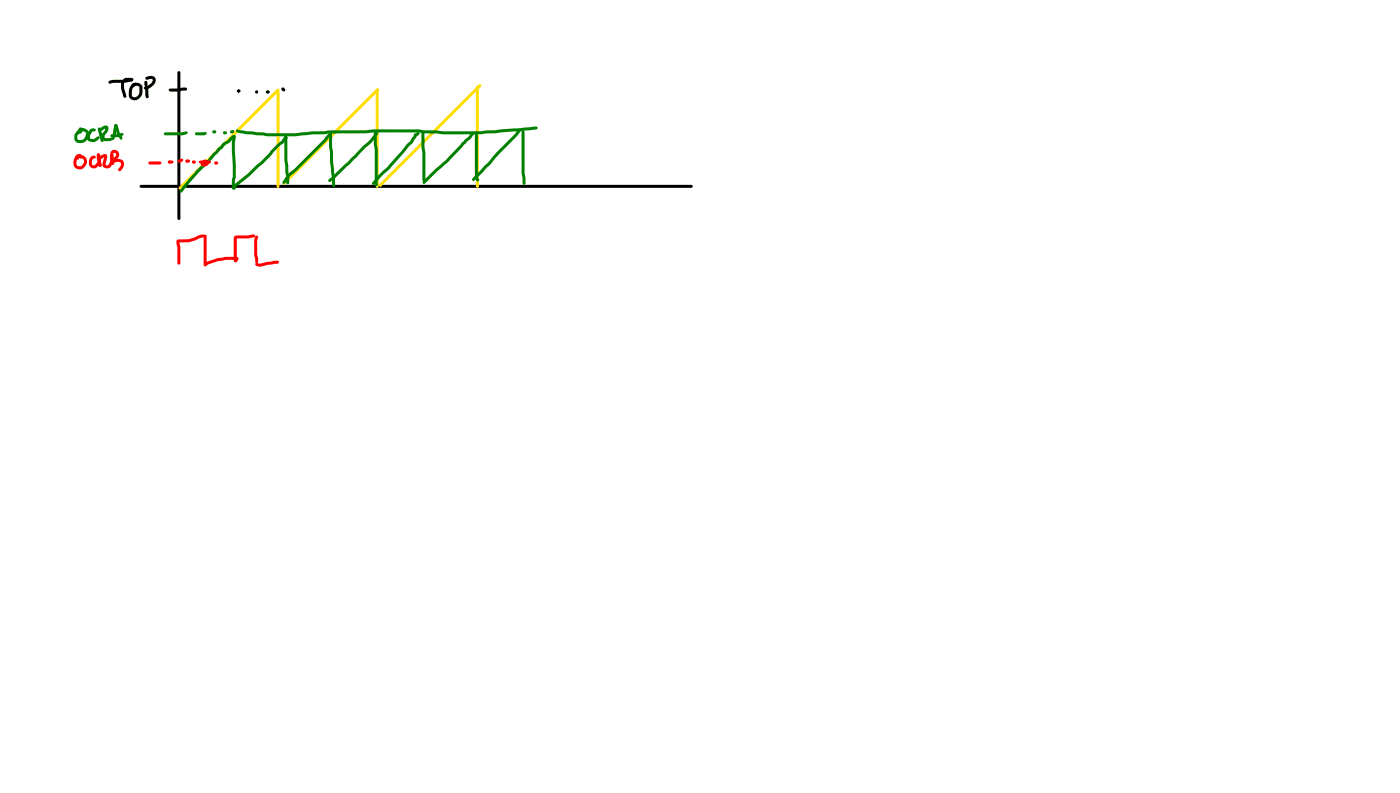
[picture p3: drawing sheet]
<svg xmlns="http://www.w3.org/2000/svg" width="337mm" height="190mm" viewBox="0 0 337 190" stroke-linecap="round" stroke-linejoin="round" font-family="sans-serif">
<g fill="#000">
<path d="M42.7 17.2h.6l.1 .2v35.1l-.4 .4-.4-.4z" fill-rule="evenodd"/>
<path d="M33.6 44.5l132.6-.1 .3 .4-.3 .3h-132.3l-.3-.1z" fill-rule="evenodd"/>
</g>
<g fill="#fd0">
<path d="M43 45l23.5-23.5h.5v.5l-23.5 23.5h-.5z" fill-rule="evenodd"/>
<path d="M66.6 21.4h.5l.1 .2v23.2l-.4 .3-.3-.3z" fill-rule="evenodd"/>
<path d="M90.5 21.3h.6v.5l-22.6 22.5h-.5v-.5z" fill-rule="evenodd"/>
<path d="M90.4 21.6h.5l.1 .3v22.9l-.3 .3-.4-.3z" fill-rule="evenodd"/>
<path d="M115.1 20.3h.5v.5l-24 24h-.5v-.5z" fill-rule="evenodd"/>
<path d="M114.5 20.7l.3-.1 .3 .3v23.9l-.3 .3-.4-.3z" fill-rule="evenodd"/>
</g>
<path d="M26.1 19.5l1-.3h2.8l1.5-.3-.1 .2 .4-.3 .2 .1a.73 .73 0 0 1-.9 .8l-1.1 .2h-2.5l-1 .2-.2-.1zM29.3 19.4l.8-.6 1.1-.1a.54 .54 0 0 1 .6 .1 .54 .54 0 0 1 .1 .6h-1.5l-.6 .5v1.3l.6 1.9-.1 .3a.47 .47 0 0 1-.7-.3l-.5-2.1v-1.2zM35 18.6l.7-.3a1.22 1.22 0 0 1 1.6 .5 1.22 1.22 0 0 1-.4 1.6 3.2 3.2 0 0 1-1.9 1.1l-.3-.1a.66 .66 0 0 1 .7-.7l1.1-.8 .2-.7-.4-.2-1 .2-.3-.1zM34.8 19.5l.3-.1 .3 .4 .4 3.5-.1 .2a.66 .66 0 0 1-.7-.2 .66 .66 0 0 1-.1-.7l-.2-2.5zM31.7 20.2a1.62 1.62 0 0 1 2.6 .8l-.1 1.2a1.74 1.74 0 0 1-1.2 1.8 1.74 1.74 0 0 1-2-.8 2.94 2.94 0 0 1 .7-2.8l.8-.5 .3 .3-.9 1-.2 .5v1.3l.5 .4a1.28 1.28 0 0 0 1.3-1.2v-1.3l-.5-.3h-.6a.59 .59 0 0 1-.9-.1zM40.6 21.4l4-.4 .4 .4-.4 .4-3.7 .2-.3-.1z" fill="#000"/>
<g fill="#000">
<path d="M57.3 21.5l.3 .1 .1 .3-.3 .3z" fill-rule="evenodd"/>
<path d="M64 21.8a.53 .53 0 0 1 .9 .3 .49 .49 0 0 1-.5 .4 .49 .49 0 0 1-.5-.4z" fill-rule="evenodd"/>
<path d="M67.8 21.1a.6 .6 0 0 1 .8 .5l-.1 .3a.6 .6 0 0 1-.9-.5z" fill-rule="evenodd"/>
<circle cx="57.3" cy="21.9" r=".36"/>
<circle cx="57.5" cy="21.9" r=".38"/>
<circle cx="61.7" cy="22.1" r=".36"/>
<circle cx="64.3" cy="22.1" r=".36"/>
<circle cx="68" cy="21.4" r=".36"/>
</g>
<g fill="#008000">
<path d="M18.4 31.7l1-.4 .4 .4-.3 .3-.8 .3-.3-.1z" fill-rule="evenodd"/>
<path d="M51.2 31.4a.53 .53 0 0 1 .8 .3 .49 .49 0 0 1-.5 .4 .49 .49 0 0 1-.4-.4z" fill-rule="evenodd"/>
<path d="M53.7 31.7a.53 .53 0 0 1 .9 .2 .49 .49 0 0 1-.5 .4 .49 .49 0 0 1-.5-.4z" fill-rule="evenodd"/>
<circle cx="51.4" cy="31.7" r=".36"/>
<circle cx="54" cy="31.9" r=".36"/>
</g>
<g fill="#008000">
<path d="M19 30.7l.3-.1 .9 .2a1.46 1.46 0 0 1 .9 2.4 1.7 1.7 0 0 1-1.6 1.2 1.7 1.7 0 0 1-1.6-1.1l.1-1 .8-1.2 .5-.2 .8 .1v.5l-.7 .1-.7 .9-.1 .9a1.24 1.24 0 0 0 1.6-.1l.3-.6a.72 .72 0 0 0 .2-.7 .72 .72 0 0 0-.7-.5l-1-.3z"/>
<path d="M21.6 31.1l.4-.2 .7-.1 .3 .4-.1 .3-.7 .1-.5 .9-.1 .8 .9 .1 .9-.6h.5a1.12 1.12 0 0 1-1.1 1.3h-.6l-1-.3a1.88 1.88 0 0 1 .1-2.1z"/>
<path d="M23.6 30.7l.2-.1 .4 .3 .5 2.1a.75 .75 0 0 1-.2 1.1l-.3-.3-.7-2.7z"/>
<path d="M23.9 30.9l.7-.5a.88 .88 0 0 1 1.3 0 .88 .88 0 0 1-.1 1.3l-.6 .8v.7h1.7a.59 .59 0 0 1-.2 .6 .59 .59 0 0 1-.6 .1h-.8a1.21 1.21 0 0 1-.9-1 1.21 1.21 0 0 1 .5-1.2l.4-.9 .2 .1-1.4 .7-.4-.4z"/>
<path d="M27.5 30l.3-.2 .4 .4-.4 2-.3 1.2-.4 .3-.2-.1-.1-.3z"/>
<path d="M27.6 29.9l.3-.1 .3 .3 .6 1.9 .7 1.2a.45 .45 0 0 1-.5 .2 .45 .45 0 0 1-.4-.4l-.5-.8-.5-1.8 .1 .1-.2-.3z"/>
<path d="M26.6 32.4l1.7-.2 1-.3 .4 .4-.3 .3-1.3 .4-1.5-.1z"/>
<path d="M39.5 31.9l4.2-.1 1.1-.2 .3 .3a1.41 1.41 0 0 1-1.4 .6h-4l-.2-.1z"/>
<path d="M47 31.9l2.6-.1a.55 .55 0 0 1-.1 .6 .55 .55 0 0 1-.6 .1h-1.7l-.2-.1z"/>
<path d="M55.4 31.4l.6-.2 .2 .1 .1 .3-.3 .4a.45 .45 0 0 1-.5-.1 .45 .45 0 0 1-.1-.5z"/>
<path d="M56.8 31.2l.3-.1 2.2 .4 5 .5h6.5l8.5-.7h8.7l1.8-.2h10.8l5.9 .5 9-.1 13.1-1.1 .6 .1 .1 .2-.4 .4-1.7 .2-11.7 1h-9.1l-5.8-.5h-10.5l-2.1 .2h-8.6l-7.1 .6a28.4 28.4 0 0 1-7 .1l-7-.6a1.86 1.86 0 0 1-1.6-.7z"/>
<path d="M53.5 34.5l1.3-.8 .6-.8 .6-.5a.6 .6 0 0 1 .7 .3 .6 .6 0 0 1-.1 .7l-.1 3.1 .2 6-.2 .8v1.8a.25 .25 0 0 0-.3-.2 .25 .25 0 0 0-.2 .2l.2-.7 3.2-2.6 3.2-2.9 2.8-3 2.2-2 .8-1.2 .3-.1 .2 .1 .1 .5-.8 1.2-2.3 2-2.7 2.9-3.3 3.1-3.2 2.5a.51 .51 0 0 1-.4 .7 .51 .51 0 0 1-.6-.6l.3-5.2-.3-5.5 .3-1.5 .2 .2h.3l-.7 .4-.6 .8-1 .6-.7 .8-.6 .5-2.8 3.2-2.4 2.2-3.8 4.5-.4 .3-.4-.4 4-4.8 2.4-2.3 1.6-1.9z"/>
<path d="M68.4 32.7l.3-.1 .3 .2a.44 .44 0 0 1 0 .5 .44 .44 0 0 1-.5 .2z"/>
<path d="M68.5 32.8l.2-.1a.46 .46 0 0 1 .4 .4 .46 .46 0 0 1-.4 .5 .49 .49 0 0 1-.2-.8z"/>
<path d="M68.5 32.8l.2-.1 .4 .3v5.4l.4 4.1v1.4l-.3 .4-.4-.4-.4-5.5z"/>
<path d="M78.5 32.6l.1-.1a.89 .89 0 0 1 1.1-.5v.5l-.3 .1 .2-.1-1.2 1.4-7.1 7.2-1.4 1.1-1.4 1.8-.3 .2-.2-.1-.1-.5 1.2-1.6 1.7-1.5 7.1-7.1z"/>
<path d="M79.1 32a.46 .46 0 0 1 .6 0 .46 .46 0 0 1 .1 .5v2.6l.7 7.5v2.2a.55 .55 0 0 1-.5-.1 .55 .55 0 0 1-.2-.6l-.7-8.9z"/>
<path d="M90.3 31.8h.5v.5a12.4 12.4 0 0 1-2.9 3.2l-7.5 7.4-1 .8-.4-.1-.1-.2 .1-.3 4.6-4.2 3.7-3.9a12.4 12.4 0 0 0 3-3.2z"/>
<path d="M90 31.7l.2-.1 .4 .3v2.5l.2 1.7v8.3l-.4 .4-.3-.4v-8.3l-.2-1.7z"/>
<path d="M99.6 32.1l.5-.1 .4-.3 .4 .3a.93 .93 0 0 1-1 .7l.3-.1-.1 .4-.9 1.4-.8 .7-4.7 5.5-2.2 2-1.5 1.7h-.5v-.5l1.4-1.6 2.1-1.9 4.8-5.7 .8-.7z"/>
<path d="M101.4 31.7l.3-.1 .3 .3v3.2l.3 1.9v6.2l-.4 .4-.4-.4v-6.2l-.2-1.9z"/>
<path d="M113.4 31.8l.3-.1 .4 .3a5.7 5.7 0 0 1-1.9 2.2l-4.6 4.8-2.5 2.2-2.9 2.9h-.6v-.5l3-3 2.6-2.1 3.8-4.2 1.7-1.6z"/>
<path d="M114.3 31.7l.2-.1 .4 .3v10.8a.59 .59 0 0 1 0 .9l-.5-.4-.2-.7z"/>
<path d="M124.7 30.9a.48 .48 0 0 1 .5 .4 .48 .48 0 0 1-.3 .5l-8.9 9.6-1.9 2h-.5v-.5l3.8-3.9 2-2.4 4.4-4.4z"/>
<path d="M125.5 31.4l.2-.1 .4 .4v9.7l.2 2.7-.3 .3-.4-.3-.2-2.7z"/>
<circle cx="27.8" cy="30.2" r=".36"/>
<circle cx="68.7" cy="33" r=".36"/>
</g>
<g fill="#f00">
<path d="M18.3 37.3a.78 .78 0 0 1 .9-.3 .78 .78 0 0 1 .6 .8l-.4 .3-.3-.1v-.3a1.64 1.64 0 0 0-.6 2l.2 .2a.79 .79 0 0 0 1-.1l.4-.7 .1-.5a.91 .91 0 0 0-1.1-.7l-.4 .5a.65 .65 0 0 1-.2-.9 .65 .65 0 0 1 .8-.3 1.58 1.58 0 0 1 1.4 2.4l-.5 .6a1.59 1.59 0 0 1-2.1 .1 1.59 1.59 0 0 1-.3-2.1z"/>
<path d="M21.8 37.7l.2-.1a.69 .69 0 0 1 1 .2l-.1 .2-.5 .2-.3 .4v.8l.3 .3 .4-.1 .6-.8v-1.8a.75 .75 0 0 1 .8 1v.4a1.74 1.74 0 0 1-2.2 1.9l-.4-.4-.2-.4v-1.1z"/>
<path d="M23.4 37l.2-.1 .4 .3v.8l.4 1.6-.1 .4h-.2l-.4-.3-.4-1.5z"/>
<path d="M23.9 37.7a1.36 1.36 0 0 1 1.7-.5l.2 .5-.4 2a.67 .67 0 0 0 1-.7l.1-1.7 .1-.3h.5a2.76 2.76 0 0 1-1.1 3.4 1.05 1.05 0 0 1-1.1-.2 1.05 1.05 0 0 1-.2-1.1l.4-1.5 .1 .1-1 .7 .2 1.3-.3 .4a1.51 1.51 0 0 1-.6-1.6z"/>
<path d="M26.6 37l.3-.1a1.2 1.2 0 0 1 .4 1.3v.2a.96 .96 0 0 1-.2 1.2l-.2-.1-.3-1.2z"/>
<path d="M26.8 36.3a1.16 1.16 0 0 1 1.6 .1 1.16 1.16 0 0 1-.1 1.6l-.5 .6-.2-.3a1.44 1.44 0 0 1 1.9 .2 1.44 1.44 0 0 1 .1 1.8l-.3 .4a.6 .6 0 0 1-.8 .4l-.1-.3 .6-1 .1-.4-.1-.4-.7-.1a.85 .85 0 0 1-1.2-.4l.1-.3 .7-.9v-.3l-.3-.3h-.3l-.1 .3 .3 2.2-.4 .4-.4-.4-.2-1.2v-1.1z"/>
<path d="M35.7 38.9l2.7-.1 .4 .4-.4 .3h-2.4l-.3-.1z"/>
<path d="M47.9 38.7l2.5-.1 .3 .3-.3 .4h-2.3l-.2-.1z"/>
<path d="M49.1 38.7h.5l.1 .4-.2-.2 .4 .4-.2 .3-.3 .1-.3-.2-.1-.4z"/>
<path d="M48.5 38.7a.72 .72 0 0 1 1.2-.2 .72 .72 0 0 1-.2 1.2l-.4-.4 .2-.3-.3 .4-.1-.1 .7-.3 .2 .3-.4-.5 .5 .1a.46 .46 0 0 1-.3 .6 .46 .46 0 0 1-.6-.4 .46 .46 0 0 1 .5-.5 .64 .64 0 0 1 .8 .6 .64 .64 0 0 1-.7 .7 .8 .8 0 0 1-.9 .1 .8 .8 0 0 1-.4-.9z"/>
<path d="M42.5 57.7l.3-.2a7.8 7.8 0 0 0 5-1l1-.2 .3 .1v.5l-.7 .2a9.2 9.2 0 0 1-5.4 1.1l.1-.2 .3 1.5v3.7l-.4 .4-.4-.4v-3.7l-.2-1.2z"/>
<path d="M49.1 56.4h.5l.1 .3v6.9l-.2-.3h-.3a9.4 9.4 0 0 1 4.4-1.4l.7-.2h2.4a.66 .66 0 0 1 .6 .6 .66 .66 0 0 1-.5 .7 .48 .48 0 0 1-.5-.1 .48 .48 0 0 1-.1-.5v-5a.67 .67 0 0 1 .7-.8h2.7l1.4-.3 .4 .4-.4 .3-1.4 .3h-2.8l.1-.1v5.4l-.2-.3-.3 .1 .2-.3 .3 .3h-2.8l-1.7 .3-2.4 .9a.53 .53 0 0 1-.5 .4 .53 .53 0 0 1-.5-.4z"/>
<path d="M61.5 56.6l.5 .1v.3a14.4 14.4 0 0 0 0 5v1.1h-.6a15.8 15.8 0 0 1-.2-5.6z"/>
<path d="M61.4 63.2l.3-.1 .8 .2 3.5-.7h.7l.4 .4-.4 .4-2.3 .2-1.9 .5a1.22 1.22 0 0 1-1.2-.6z"/>
<circle cx="23.6" cy="37.2" r=".36"/>
<circle cx="24.1" cy="39.7" r=".36"/>
</g>
<g fill="#f00">
<path d="M40.7 38.6l.3 .1 .1 .2-.3 .4z" fill-rule="evenodd"/>
<path d="M40.5 38.7l.9-.1 .3 .3-.3 .4h-.6l-.3-.1z" fill-rule="evenodd"/>
<path d="M43 38.3l.5 .1v.5l-.5 .2z" fill-rule="evenodd"/>
<path d="M42.9 38.5l.8-.4 .4 .4-.2 .3-.7 .3-.2-.2z" fill-rule="evenodd"/>
<path d="M44.9 38.3l.5 .1v.5l-.5 .2z" fill-rule="evenodd"/>
<path d="M44.9 38.4a.53 .53 0 0 1 .8 .3 .49 .49 0 0 1-.5 .4 .49 .49 0 0 1-.5-.4z" fill-rule="evenodd"/>
<path d="M46.3 38.7a.53 .53 0 0 1 .8 .2 .49 .49 0 0 1-.5 .4 .49 .49 0 0 1-.5-.4z" fill-rule="evenodd"/>
<path d="M51.6 38.9a.53 .53 0 0 1 .9 .3 .49 .49 0 0 1-.5 .3 .49 .49 0 0 1-.5-.3z" fill-rule="evenodd"/>
<circle cx="40.7" cy="38.9" r=".36"/>
<circle cx="43" cy="38.7" r=".36"/>
<circle cx="44.9" cy="38.7" r=".36"/>
<circle cx="46.5" cy="38.9" r=".36"/>
<circle cx="51.9" cy="39.2" r=".36"/>
</g>
</svg>
